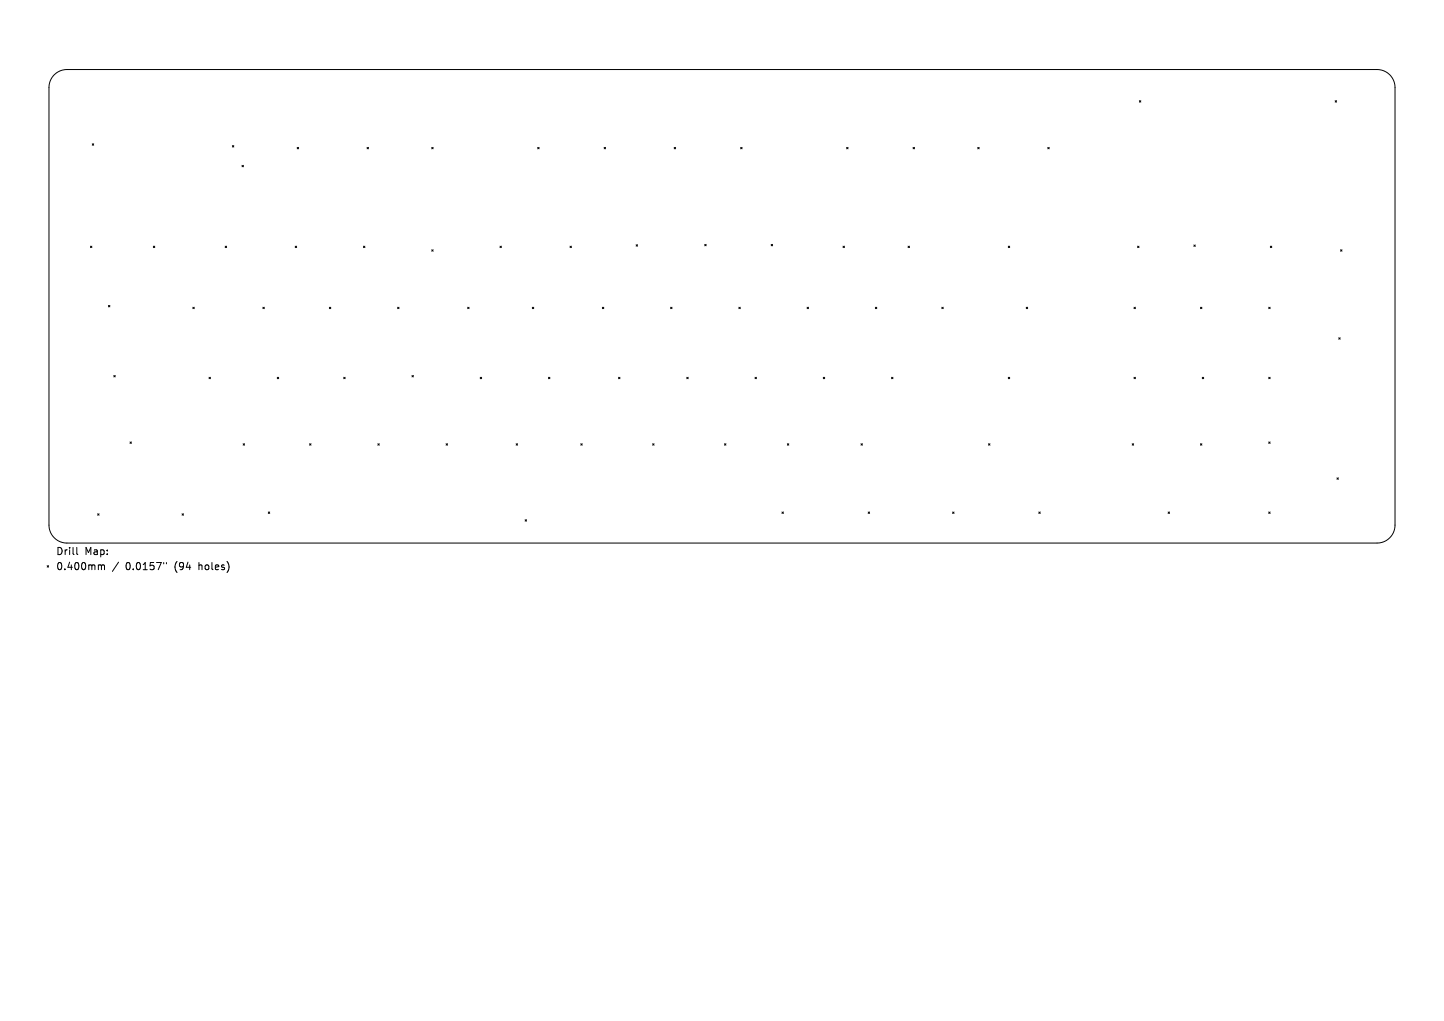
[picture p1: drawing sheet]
<svg xmlns="http://www.w3.org/2000/svg" width="297mm" height="210mm" viewBox="0 0 297 210" stroke-linecap="round" stroke-linejoin="round" font-family="sans-serif">
<defs><g id="words">
<g font-size="2.1">
<text x="11.5" y="114.4">Drill</text>
<text x="11.5" y="117.5">0.400mm</text>
<text x="17.4" y="114.4">Map:</text>
<text x="25.8" y="117.5">0.0157&quot;</text>
<text x="36" y="117.5">(94</text>
<text x="41.1" y="117.5">holes)</text>
</g>
</g></defs>
<g fill="none" stroke="#000" stroke-width=".21">
<path d="M11.2 15.4a3.7 3.7 0 0 1 2.6-1.1h269.4a3.7 3.7 0 0 1 3.7 3.7v90a3.7 3.7 0 0 1-3.7 3.7h-269.4a3.7 3.7 0 0 1-3.7-3.7v-90a3.7 3.7 0 0 1 1.1-2.6zM19 29.6l.3 .3M19.3 29.6l-.3 .3M47.8 29.9l.3 .3M48.1 29.9l-.3 .3M49.8 34l.3 .3M50.1 34l-.3 .3M61.1 30.3l.3 .3M61.4 30.3l-.3 .3M75.5 30.3l.3 .3M75.8 30.3l-.3 .3M88.8 30.3l.3 .3"/>
<path d="M89.1 30.3l-.3 .3M110.6 30.3l.3 .3M110.9 30.3l-.3 .3M124.3 30.3l.3 .3M124.6 30.3l-.3 .3M138.7 30.3l.3 .3M139 30.3l-.3 .3M152.3 30.3l.3 .3M152.6 30.3l-.3 .3M174.1 30.3l.3 .3M174.4 30.3l-.3 .3M187.8 30.3l.3 .3"/>
<path d="M188.1 30.3l-.3 .3M201.1 30.3l.3 .3M201.4 30.3l-.3 .3M215.5 30.3l.3 .3M215.8 30.3l-.3 .3M234.4 20.7l.2 .3M234.6 20.7l-.2 .3M274.6 20.7l.3 .3M274.9 20.7l-.3 .3M18.6 50.6l.3 .3M18.9 50.6l-.3 .3M31.5 50.6l.3 .3"/>
<path d="M31.8 50.6l-.3 .3M46.3 50.6l.3 .3M46.6 50.6l-.3 .3M60.7 50.6l.3 .3M61 50.6l-.3 .3M74.8 50.6l.3 .3M75.1 50.6l-.3 .3M88.8 51.4l.3 .3M89.1 51.4l-.3 .3M102.8 50.6l.3 .3M103.1 50.6l-.3 .3M117.2 50.6l.3 .3"/>
<path d="M117.5 50.6l-.3 .3M130.8 50.3l.3 .3M131.1 50.3l-.3 .3M144.9 50.3l.3 .3M145.2 50.3l-.3 .3M158.6 50.3l.3 .3M158.9 50.3l-.3 .3M173.4 50.6l.3 .3M173.7 50.6l-.3 .3M186.8 50.6l.3 .3M187.1 50.6l-.3 .3M207.4 50.6l.3 .3"/>
<path d="M207.7 50.6l-.3 .3M234 50.6l.3 .3M234.3 50.6l-.3 .3M245.6 50.4l.2 .3M245.8 50.4l-.2 .3M261.3 50.6l.3 .3M261.6 50.6l-.3 .3M275.7 51.4l.3 .3M276 51.4l-.3 .3M22.3 62.8l.3 .3M22.6 62.8l-.3 .3M23.4 77.2l.3 .3"/>
<path d="M23.7 77.2l-.3 .3M39.7 63.2l.3 .3M40 63.2l-.3 .3M43 77.6l.3 .3M43.3 77.6l-.3 .3M54.1 63.2l.3 .3M54.4 63.2l-.3 .3M57 77.6l.3 .3M57.3 77.6l-.3 .3M67.7 63.2l.3 .3M68 63.2l-.3 .3M70.7 77.6l.3 .3"/>
<path d="M71 77.6l-.3 .3M81.8 63.2l.3 .3M82.1 63.2l-.3 .3M84.7 77.2l.3 .3M85 77.2l-.3 .3M96.2 63.2l.3 .3M96.5 63.2l-.3 .3M98.8 77.6l.3 .3M99.1 77.6l-.3 .3M109.5 63.2l.3 .3M109.8 63.2l-.3 .3M112.8 77.6l.3 .3"/>
<path d="M113.1 77.6l-.3 .3M123.9 63.2l.3 .3M124.2 63.2l-.3 .3M127.2 77.6l.3 .3M127.5 77.6l-.3 .3M137.9 63.2l.3 .3M138.2 63.2l-.3 .3M141.3 77.6l.3 .3M141.6 77.6l-.3 .3M152 63.2l.3 .3M152.3 63.2l-.3 .3M155.3 77.6l.3 .3"/>
<path d="M155.6 77.6l-.3 .3M166 63.2l.3 .3M166.3 63.2l-.3 .3M169.3 77.6l.3 .3M169.6 77.6l-.3 .3M180 63.2l.3 .3M180.3 63.2l-.3 .3M183.4 77.6l.3 .3M183.7 77.6l-.3 .3M193.7 63.2l.3 .3M194 63.2l-.3 .3M207.4 77.6l.3 .3"/>
<path d="M207.7 77.6l-.3 .3M211.1 63.2l.3 .3M211.4 63.2l-.3 .3M233.2 63.2l.3 .3M233.2 77.6l.3 .3M233.5 63.2l-.3 .3M233.5 77.6l-.3 .3M246.9 63.2l.3 .3M247.2 63.2l-.3 .3M247.3 77.6l.3 .3M247.6 77.6l-.3 .3M260.9 63.2l.3 .3"/>
<path d="M260.9 77.6l.3 .3M261.2 63.2l-.3 .3M261.2 77.6l-.3 .3M275.4 69.5l.3 .3M275.7 69.5l-.3 .3M26.7 90.9l.3 .3M27 90.9l-.3 .3M50 91.3l.3 .3M50.3 91.3l-.3 .3M63.7 91.3l.3 .3M64 91.3l-.3 .3M77.7 91.3l.3 .3"/>
<path d="M78 91.3l-.3 .3M91.8 91.3l.2 .3M92 91.3l-.2 .3M106.2 91.3l.3 .3M106.5 91.3l-.3 .3M119.5 91.3l.3 .3M119.8 91.3l-.3 .3M134.2 91.3l.3 .3M134.5 91.3l-.3 .3M149 91.3l.3 .3M149.3 91.3l-.3 .3M161.9 91.3l.3 .3"/>
<path d="M162.2 91.3l-.3 .3M177.1 91.3l.3 .3M177.4 91.3l-.3 .3M203.3 91.3l.3 .3M203.6 91.3l-.3 .3M232.9 91.3l.3 .3M233.2 91.3l-.3 .3M246.9 91.3l.3 .3M247.2 91.3l-.3 .3M260.9 90.9l.3 .3M261.2 90.9l-.3 .3M275 98.3l.3 .3"/>
<path d="M275.3 98.3l-.3 .3M9.7 116.4l.3 .3M10 116.4l-.3 .3M15.8 112.6v1.3l.2 .2M20.1 105.7l.3 .3M20.4 105.7l-.3 .3M20.4 116.2l.5 .2M20.9 116.4l.2-.2 .3 .1 .1 .9M20.9 116.4v.8M24.4 115.6l-1.3 1.9M33.7 115.7v.3M34.2 115.7v.3"/>
<path d="M37.4 105.7l.3 .3M37.7 105.7l-.3 .3M55.2 105.3l.3 .3M55.5 105.3l-.3 .3M108 106.9l.3 .3M108.3 106.9l-.3 .3M160.8 105.3l.3 .3M161.1 105.3l-.3 .3M178.6 105.3l.3 .3M178.9 105.3l-.3 .3M195.9 105.3l.3 .3M196.2 105.3l-.3 .3"/>
<path d="M213.7 105.3l.3 .3M214 105.3l-.3 .3M240.3 105.3l.3 .3M240.6 105.3l-.3 .3M260.9 105.3l.3 .3M261.2 105.3l-.3 .3"/>
</g>
<use href="#words"/>
</svg>
